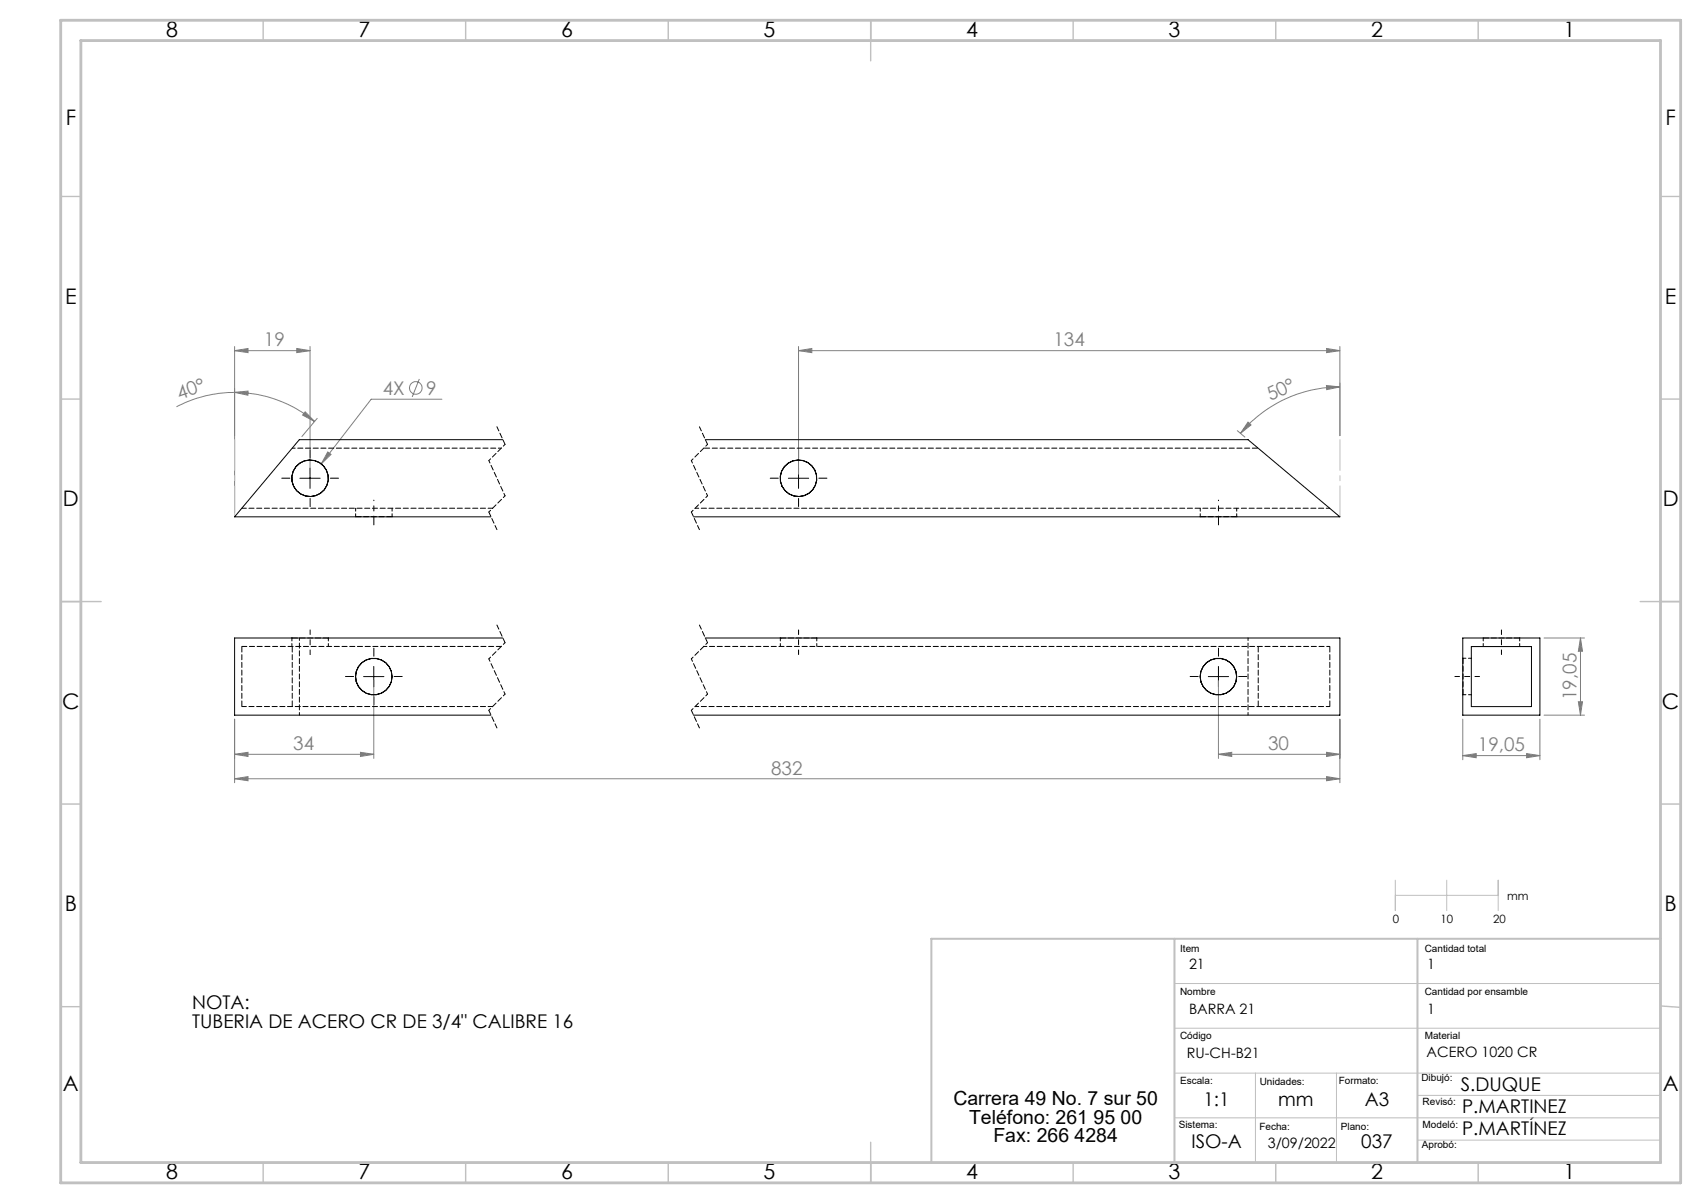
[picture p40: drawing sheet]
<svg xmlns="http://www.w3.org/2000/svg" width="420mm" height="297mm" viewBox="0 0 420 297" stroke-linecap="round" stroke-linejoin="round" font-family="sans-serif">
<defs><g id="words">
<g font-size="5.3">
<text x="41" y="9">8</text>
<text x="88.5" y="9">7</text>
<text x="138.5" y="9">6</text>
<text x="188.5" y="9">5</text>
<text x="238.5" y="9">4</text>
<text x="288.5" y="9">3</text>
<text x="338.5" y="9">2</text>
<text x="386" y="9">1</text>
<text x="16.2" y="30.8">F</text>
<text x="411.2" y="30.8">F</text>
<text x="16.1" y="75">E</text>
<text x="411.1" y="75">E</text>
<text x="15.5" y="125">D</text>
<text x="410.5" y="125">D</text>
<text x="15.4" y="175">C</text>
<text x="410.4" y="175">C</text>
<text x="16" y="225">B</text>
<text x="411" y="225">B</text>
<text x="15.5" y="269.3">A</text>
<text x="410.5" y="269.3">A</text>
<text x="41" y="291">8</text>
<text x="88.5" y="291">7</text>
<text x="138.5" y="291">6</text>
<text x="188.5" y="291">5</text>
<text x="238.5" y="291">4</text>
<text x="288.5" y="291">3</text>
<text x="338.5" y="291">2</text>
<text x="386" y="291">1</text>
</g>
<g font-size="4.8">
<text x="235.4" y="272.9">Carrera 49 No. 7 sur 50</text>
<text x="239.3" y="277.4">Teléfono: 261 95 00</text>
<text x="245.3" y="281.9">Fax: 266 4284</text>
</g>
<g font-size="4.7" fill="#808080">
<text x="65.2" y="85.5">19</text>
<text x="260.1" y="85.5">134</text>
<text x="44.3" y="98.7" transform="rotate(-19 44.3 98.7)">40°</text>
<text x="94.5" y="97.5">4X</text>
<text x="105.2" y="97.5">9</text>
<text x="313.7" y="99.1" transform="rotate(-25 313.7 99.1)">50°</text>
<text x="389.2" y="172.8" transform="rotate(-90 389.2 172.8)">19,05</text>
<text x="72.4" y="185.2">34</text>
<text x="313.1" y="185.2">30</text>
<text x="364.9" y="185.5">19,05</text>
<text x="190.4" y="191.2">832</text>
</g>
<g font-size="4.7">
<text x="47.4" y="249.2">NOTA:</text>
<text x="47.4" y="253.8">TUBERIA DE ACERO CR DE 3/4&quot; CALIBRE 16</text>
<text x="360.7" y="269.2">S.DUQUE</text>
<text x="297.2" y="272.9">1:1</text>
<text x="315.6" y="272.9">mm</text>
<text x="337" y="272.9">A3</text>
<text x="361" y="274.8">P.MARTINEZ</text>
<text x="361" y="280.2">P.MARTÍNEZ</text>
<text x="294.2" y="283.5">ISO-A</text>
<text x="336.1" y="283.5">037</text>
</g>
<g font-size="3.5">
<text x="293.6" y="239.2">21</text>
<text x="352.4" y="239.2">1</text>
<text x="293.6" y="250.2">BARRA 21</text>
<text x="352.4" y="250.2">1</text>
<text x="293.1" y="261.2">RU-CH-B21</text>
<text x="352.2" y="261.1">ACERO 1020 CR</text>
<text x="313" y="283.5">3/09/2022</text>
</g>
<g font-size="2.8">
<text x="343.9" y="227.8">0</text>
<text x="355.7" y="227.8">10</text>
<text x="368.7" y="227.8">20</text>
<text x="372.2" y="222.3">mm</text>
</g>
<g font-size="2.5">
<text x="291.4" y="235.1">Item</text>
<text x="351.8" y="235.1">Cantidad total</text>
<text x="291.4" y="245.5">Nombre</text>
<text x="351.8" y="245.5">Cantidad por ensamble</text>
<text x="291.4" y="256.5">Código</text>
<text x="351.8" y="256.5">Material</text>
<text x="291.4" y="267.7">Escala:</text>
<text x="311" y="267.8">Unidades:</text>
<text x="330.6" y="267.7">Formato:</text>
<text x="351" y="267">Dibujó:</text>
<text x="351.3" y="272.9">Revisó:</text>
<text x="291" y="278.4">Sistema:</text>
<text x="311" y="279">Fecha:</text>
<text x="331.1" y="279">Plano:</text>
<text x="351.3" y="278.4">Modeló:</text>
<text x="351.1" y="283.5">Aprobó:</text>
</g>
</g></defs>
<g fill="none" stroke="#808080" stroke-width=".25">
<path d="M57.9 86.6l3.3-.6v1.1zM57.9 96.9l3.3-.3v1zM57.9 96.9a30.9 30.9 0 0 1 19.8 7.2M57.9 96.9a30.7 30.7 0 0 0-14.3 3.5M57.9 85.5v41.1M57.9 86.6h18.7M73.3 86l3.3 .6-3.3 .5zM76.6 85.5v31.6M103.5 93.6l-1.7 4.4M109.1 98.6h-17.4l-12.4 15.9M197.2 86.6l3.2-.6v1.1zM197.2 85.5v31.6"/>
<path d="M197.2 86.6h133.6M327.5 95.2l3.3 .3-3.2 .7zM327.6 86l3.2 .6-3.2 .5zM330.8 85.5v22.1M330.8 95.5a32 32 0 0 0-24.5 11.5M75.4 101.7l2.3 2.4-3-1.6zM78.3 103.3l-3.8 4.5M80.9 111.6l.8 .6-2.4 2.3zM305.5 106.3l1.9 1.6M308.2 104.2l.7 .7-2.6 2.1zM381.2 157.5h10M390.2 157.5l.5 3.3h-1z"/>
<path d="M390.2 157.5v19.1M57.9 177.5v15.7M92.3 168v19.3M300.8 168v19.3M330.8 177.5v15.7M361.2 177.5v10.1M380.2 177.5v10.1M381.2 176.6h10M389.7 173.2h1l-.5 3.4zM57.9 192.3l3.3-.6v1.1zM57.9 192.3h272.9M57.9 186.2l3.3-.5v1.1z"/>
<path d="M57.9 186.2h34.4M89 185.7l3.3 .5-3.3 .6zM300.8 186.2l3.3-.5v1.1zM300.8 186.2h30M327.6 191.7l3.2 .6-3.2 .5zM327.6 185.7l3.2 .5-3.2 .6zM361.2 186.5l3.3-.4v1zM361.2 186.5h19M376.9 186.1l3.3 .4-3.3 .6z"/>
<circle cx="102.7" cy="95.8" r="1.55"/>
</g>
<g fill="none" stroke="#000" stroke-width=".25" stroke-dasharray="15.2 1.3 1.3 1.3">
<path d="M71.6 118.1h-2M76.6 113.1v-2M81.6 118.1h2M192.2 118.1h-2M197.2 113.1v-2M202.2 118.1h2M76.6 123.1v2M92.3 129.6v-2M197.2 123.1v2M300.9 129.6v-2M87.3 167h-2M92.3 162v-2"/>
<path d="M92.3 172v2M97.3 167h2M295.9 167h-2M300.9 162v-2M300.9 172v2M305.9 167h2"/>
</g>
<path d="M76.6 155.5v6.1M197.2 161.6v-6.1M359.2 167h6.1M370.7 161.6v-6.1" fill="none" stroke="#000" stroke-width=".25" stroke-dasharray="15.2 1.3 1.3 1.3" stroke-dashoffset="14.1"/>
<path d="M92.3 123.5v4.1M300.9 123.5v4.1" fill="none" stroke="#000" stroke-width=".25" stroke-dasharray="15.2 1.3 1.3 1.3" stroke-dashoffset="15.1"/>
<path d="M74 118.1h5.1M76.6 115.6v5M194.7 118.1h5M197.2 115.6v5M89.8 167h5M92.3 164.5v5M298.3 167h5.1M300.8 164.5v5" fill="none" stroke="#000" stroke-width=".25"/>
<path d="M122.7 105.4l2 4.3M172.7 105.4l2 4.3M120.7 126.4l2 4.4M170.7 126.4l2 4.4M122.7 154.3l2 4.4M172.7 154.3l2 4.4M120.7 175.4l2 4.3M170.7 175.4l2 4.3" fill="none" stroke="#000" stroke-width=".25" stroke-dasharray="1.3 .6" stroke-dashoffset=".1"/>
<path d="M124.7 109.7l-4 4M174.7 109.7l-4 4M124.7 122.4l-4 4M174.7 122.4l-4 4M124.7 158.7l-4 4M174.7 158.7l-4 4M124.7 171.4l-4 4M174.7 171.4l-4 4" fill="none" stroke="#000" stroke-width=".25" stroke-dasharray="1.3 .6" stroke-dashoffset=".7"/>
<path d="M120.7 113.7l4 8.7M170.7 113.7l4 8.7M120.7 162.7l4 8.7M170.7 162.7l4 8.7" fill="none" stroke="#000" stroke-width=".25" stroke-dasharray="1.3 .6" stroke-dashoffset=".6"/>
<path d="M344.5 217.3v7.5M357.2 217.3v7.5M369.9 217.3v7.5M344.5 221h25.4M290 242.8h120M290 253.9h120M290 264.9h120M290 276h120M310 264.9v22.1M330 264.9v22.1M350 270.4h60M350 281.5h60" fill="none" stroke="#c0c0c0" stroke-width=".25"/>
<g fill="none" stroke="#c0c0c0" stroke-width=".35">
<path d="M65 5v5M115 5v5M165 5v5M215 5v10M265 5v5M315 5v5M365 5v5M15 48.5h5M410 48.5h5M15 98.5h5M410 98.5h5M15 148.5h10"/>
<path d="M405 148.5h10M15 198.5h5M410 198.5h5M15 248.5h5M410 248.4l5 .3M65 287v5M115 287v5M165 287v5M215 282v10M265 287v5M315 287v5M365 287v5"/>
</g>
<path d="M290 231.8v55.2M350 231.8v55.2M410 231.8h-180v55.2" fill="none" stroke="#c0c0c0" stroke-width=".5"/>
<path d="M15 5h400v287h-400zM20 10h390v277h-390z" fill="none" stroke="#c0c0c0" stroke-width=".7"/>
<path d="M57.9 127.6v-19.1M330.9 127.6v-19.1" fill="none" stroke="#c0c0c0" stroke-width=".25" stroke-dasharray="15.2 1.3 1.3 1.3" stroke-dashoffset="7.6"/>
<g fill="#808080">
<path d="M89 185.7l3.3 .5-3.3 .6zM57.9 186.2l3.3-.5v1.1z"/>
<path d="M57.9 192.3l3.3-.6v1.1zM327.6 191.7l3.2 .6-3.2 .5zM300.8 186.2l3.3-.5v1.1zM327.6 185.7l3.2 .5-3.2 .6zM80.9 111.6l-1.6 2.9 2.4-2.3zM197.2 86.6l3.2-.6v1.1zM327.6 86l3.2 .6-3.2 .5zM57.9 86.6l3.3-.6v1.1zM73.3 86l3.3 .6-3.3 .5zM361.2 186.5l3.3-.4v1zM376.9 186.1l3.3 .4-3.3 .6z"/>
<path d="M75.4 101.7l2.3 2.4-3-1.6zM57.9 96.9l3.3-.3v1z"/>
<path d="M327.5 95.2l3.3 .3-3.2 .7zM308.2 104.2l.7 .7-2.6 2.1z"/>
<path d="M389.7 173.2h1l-.5 3.4zM390.2 157.5l.5 3.3h-1z"/>
</g>
<g fill="none" stroke="#000" stroke-width=".25">
<path d="M124.1 108.5h-50.2l-16 19.1h63.3M174.1 108.5h134.1l22.6 19.1h-159.6M124.1 157.5h-66.2v19.1h63.3M174.1 157.5h156.7v19.1h-159.6M361.2 157.5h19v19.1h-19zM363.3 159.6h14.8v14.8h-14.8z"/>
<circle cx="76.5" cy="118.1" r="4.5"/>
<circle cx="76.6" cy="118.1" r="4.5"/>
<circle cx="197.1" cy="118.1" r="4.5"/>
<circle cx="197.2" cy="118.1" r="4.5"/>
<circle cx="92.3" cy="167" r="4.5"/>
<circle cx="300.8" cy="167" r="4.5"/>
</g>
<path d="M87.8 127.6h9M296.4 127.6h9M72.2 159.6v14.8M328.3 159.6v14.8M375.2 157.5h-9M59.7 174.4v-14.8M310.7 174.4v-14.8M361.2 162.5v9" fill="none" stroke="#000" stroke-width=".25" stroke-dasharray="1.3 .6" stroke-dashoffset="-.1"/>
<g fill="none" stroke="#000" stroke-width=".25" stroke-dasharray="1.3 .6" stroke-dashoffset=".5">
<path d="M72.2 110.6h51.6M87.8 125.5v2.1M96.8 127.6v-2.1M296.4 125.5v2.1M305.4 127.6v-2.1M72.1 157.5v2.1M81.1 159.6v-2.1M173.8 159.6h154.5M192.7 157.5v2.1M201.7 159.6v-2.1M366.2 157.5v2.1M375.2 159.6v-2.1"/>
<path d="M361.2 171.5h2.1M363.3 162.5h-2.1"/>
</g>
<path d="M171.6 125.5h156.7M171.6 174.4h156.7" fill="none" stroke="#000" stroke-width=".25" stroke-dasharray="1.3 .6" stroke-dashoffset=".4"/>
<g fill="none" stroke="#000" stroke-width=".25" stroke-dasharray="1.3 .6">
<path d="M87.8 127.6h.1M96.8 127.6h.1M296.4 127.6h-.1M305.4 127.6h.1M59.7 159.6h64.1M72 157.5h.1M72.1 157.5h.1M81.1 157.5h-9M81.1 157.5h.1M192.7 157.5h.1M201.7 157.5h-9M201.7 157.5h.1"/>
<path d="M366.2 157.5h.1M375.2 157.5h.1M361.2 171.5h.1M361.2 162.5h.1"/>
</g>
<path d="M73.9 157.5v19M308.2 176.5v-19" fill="none" stroke="#000" stroke-width=".25" stroke-dasharray="1.3 .6" stroke-dashoffset=".6"/>
<path d="M59.7 125.5h61.9M59.7 174.4h61.9" fill="none" stroke="#000" stroke-width=".25" stroke-dasharray="1.3 .6" stroke-dashoffset=".2"/>
<path d="M173.8 110.6h136.9" fill="none" stroke="#000" stroke-width=".25" stroke-dasharray="1.3 .6" stroke-dashoffset="-.2"/>
<use href="#words"/>
</svg>
